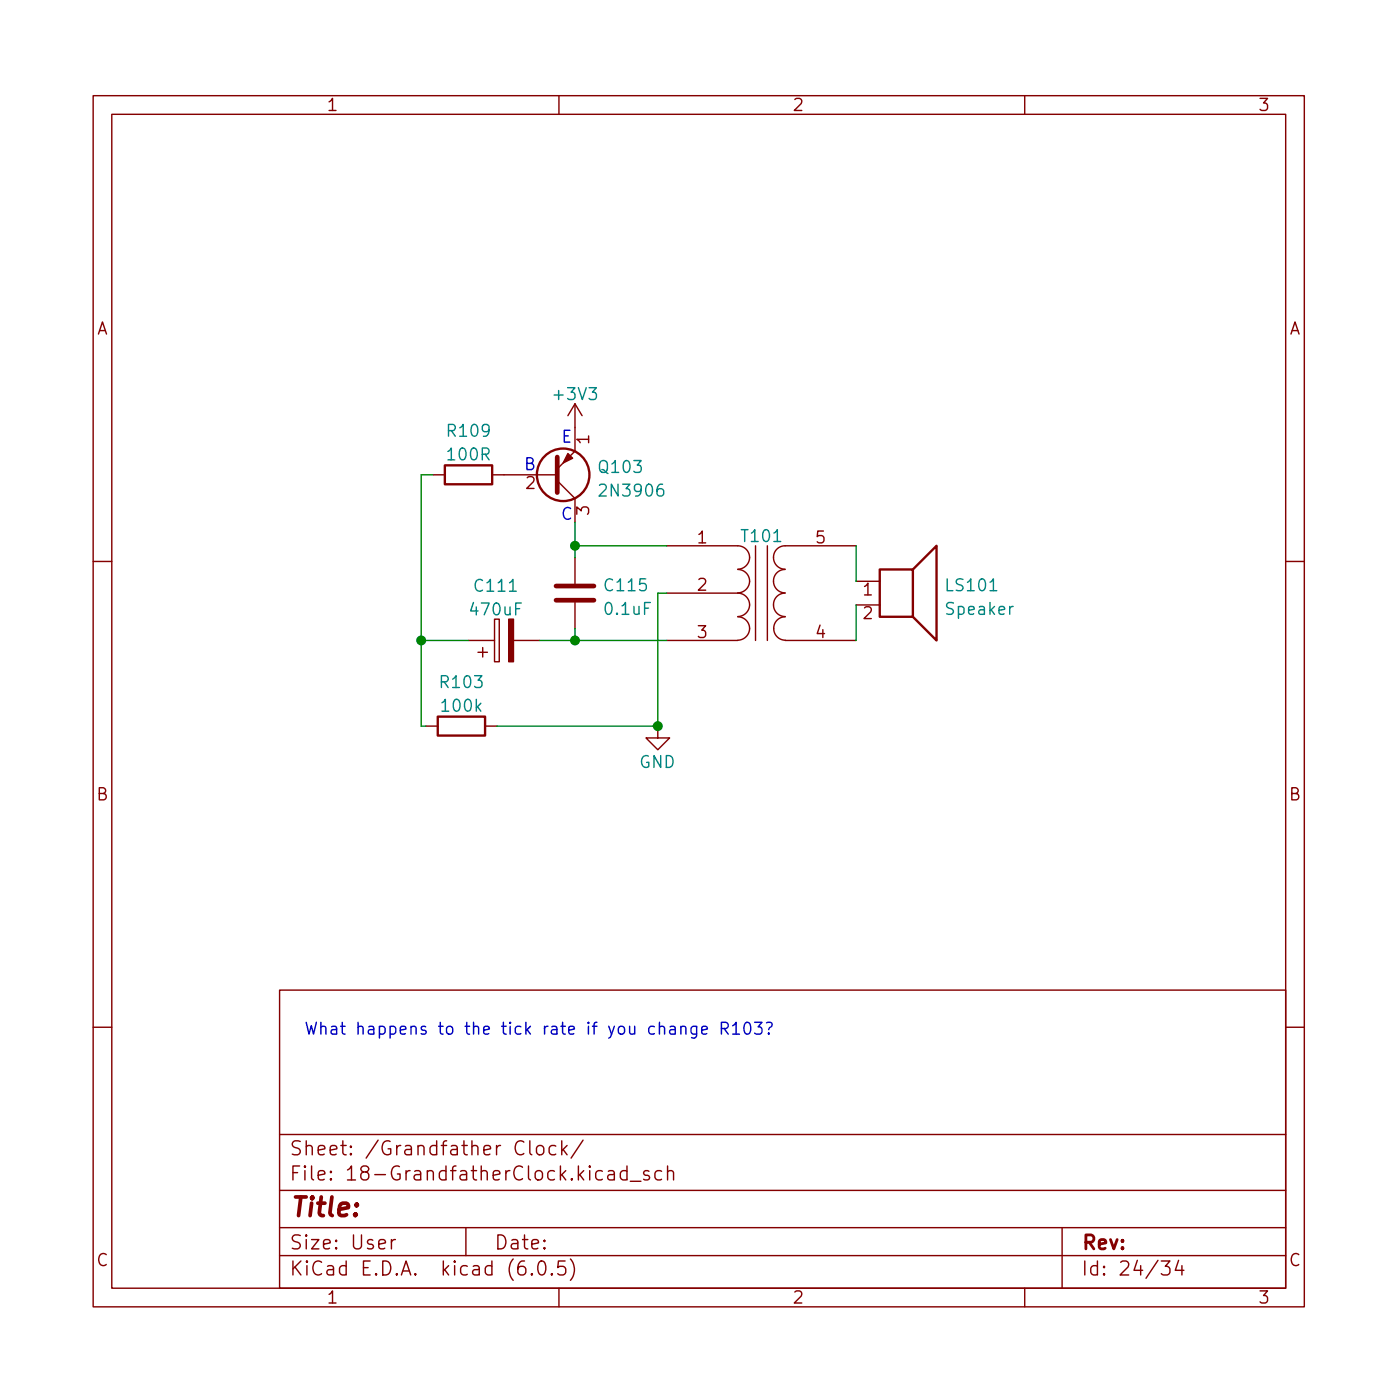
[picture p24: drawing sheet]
<svg xmlns="http://www.w3.org/2000/svg" width="150mm" height="150mm" viewBox="0 0 150 150" stroke-linecap="round" stroke-linejoin="round" font-family="sans-serif">
<defs><g id="words">
<text font-size="2.8" fill="#840000" x="31" y="130.6">Title:</text>
<g font-size="2.1" fill="#840000">
<text x="31" y="124">Sheet: /Grandfather Clock/</text>
<text x="31" y="126.7">File: 18-GrandfatherClock.kicad_sch</text>
<text x="31" y="136.9">KiCad E.D.A. kicad (6.0.5)</text>
<text x="31" y="134.1">Size: User</text>
<text x="53" y="134.1">Date:</text>
<text x="116" y="134.1">Rev:</text>
<text x="116" y="136.9">Id: 24/34</text>
</g>
<g font-size="1.8" fill="#840000">
<text x="35" y="11.9">1</text>
<text x="85" y="11.9">2</text>
<text x="135" y="11.9">3</text>
<text x="10.3" y="35.9">A</text>
<text x="138.4" y="35.9">A</text>
<text x="63.2" y="47.7" transform="rotate(-90 63.2 47.7)">1</text>
<text x="56.5" y="52.5">2</text>
<text x="63.2" y="55.3" transform="rotate(-90 63.2 55.3)">3</text>
<text x="74.9" y="58.3">1</text>
<text x="87.6" y="58.3">5</text>
<text x="74.9" y="63.4">2</text>
<text x="92.7" y="63.9">1</text>
<text x="74.9" y="68.5">3</text>
<text x="87.6" y="68.5">4</text>
<text x="92.7" y="66.5">2</text>
<text x="10.3" y="85.9">B</text>
<text x="138.4" y="85.9">B</text>
<text x="10.3" y="135.9">C</text>
<text x="138.4" y="135.9">C</text>
<text x="35" y="139.9">1</text>
<text x="85" y="139.9">2</text>
<text x="135" y="139.9">3</text>
</g>
<g font-size="1.8" fill="#008484">
<text x="48.2" y="46.9">R109</text>
<text x="59.6" y="42.9">+3V3</text>
<text x="48.2" y="49.4">100R</text>
<text x="64.4" y="50.8">Q103</text>
<text x="64.7" y="53.3">2N3906</text>
<text x="79.7" y="58.2">T101</text>
<text x="51.1" y="63.5">C111</text>
<text x="65.1" y="63.5">C115</text>
<text x="101.7" y="63.5">LS101</text>
<text x="50.7" y="66.1">470uF</text>
<text x="65" y="66">0.1uF</text>
<text x="101.7" y="66">Speaker</text>
<text x="47.4" y="73.9">R103</text>
<text x="47.6" y="76.4">100k</text>
<text x="68.6" y="82.4">GND</text>
</g>
<g font-size="1.8" fill="#0000c2">
<text x="60.2" y="47.5">E</text>
<text x="56.2" y="50.5">B</text>
<text x="60.1" y="55.8">C</text>
<text x="32.6" y="111.1">What happens to the tick rate if you change R103?</text>
</g>
</g></defs>
<g fill="none" stroke="#840000" stroke-width=".15">
<path d="M10 10.3h130v130h-130zM12 12.3h126v126h-126zM60 10.3v2M110 10.3v2M46.5 51h1.3M52.8 51h7M59.8 51.6l1.9 1.9v2.5M61.7 43.3v5.1l-1.9 1.9M61.7 59.9v2.8M61.7 43.3l-.7 1.3M61.7 43.3l.8 1.3M71.6 58.6h7.6a1.26 1.26 0 0 1 1.3 1.2 1.26 1.26 0 0 1-1.3 1.3"/>
<path d="M81.1 58.6v10.1M82.4 58.6v10.1M91.9 58.6h-7.6a1.26 1.26 0 0 0-1.3 1.2 1.26 1.26 0 0 0 1.3 1.3M10 60.3h2M45.7 77.9h1.3M50.3 68.7h2.8M51.3 70h1M51.8 69.5v1M52.1 77.9h1.2M53.1 66.5h.5v4.5h-.5zM55.1 68.7h2.8M61.7 64.7v2.8"/>
<path d="M70.6 77.9v1.3h1.3l-1.3 1.3-1.3-1.3h1.3M71.6 63.7h7.6a1.26 1.26 0 0 1 1.3 1.2 1.26 1.26 0 0 1-1.3 1.3M71.6 68.7h7.6M79.2 66.2a1.26 1.26 0 0 1 1.3 1.3 1.26 1.26 0 0 1-1.3 1.2M79.2 61.1a1.26 1.26 0 0 1 1.3 1.3 1.26 1.26 0 0 1-1.3 1.2M84.3 63.7a1.26 1.26 0 0 0-1.3 1.2 1.26 1.26 0 0 0 1.3 1.3M84.3 61.1a1.26 1.26 0 0 0-1.3 1.3 1.26 1.26 0 0 0 1.3 1.2M84.3 68.7h7.6M84.3 66.2a1.26 1.26 0 0 0-1.2 1.3 1.26 1.26 0 0 0 1.2 1.2M91.9 62.4h2.5M91.9 64.9h2.5M138 60.3h2"/>
<path d="M10 110.3h2M30 106.3h108v32h-108zM138 110.3h2M30 134.8h108M30 131.8h108M30 127.8h108M30 121.8h108M42 133.1v1M42.4 133.1a.38 .38 0 0 0-.4 .2M50 131.8v3M56.9 122.5v1.2l.2 .3M57.1 136.7l.1 .1-.1 .1-.1-.1 .1-.1v.2"/>
<path d="M57.7 123.1a.41 .41 0 0 1 .4-.1 .41 .41 0 0 1 .3 .2v.5a.41 .41 0 0 1-.4 .3 .41 .41 0 0 1-.4-.3zM57.9 135.4a.36 .36 0 0 1 .6 .2 .88 .88 0 0 1-.3 1.3 .38 .38 0 0 1-.4-.3 1.17 1.17 0 0 1 .1-1.2zM59.2 136.7l.1 .1-.1 .1v-.1v-.1v.2M59.7 123h-.5l-.3 .2v.5l.2 .2 .1 .1 .5-.1M60 138.3v2M60.3 122.5v1.5M60.4 123.4l.5 .6M60.7 135.4h-.8v.7l.2-.2 .5 .1 .1 .2v.5l-.3 .2h-.3l-.2-.2M60.9 123l-.6 .5M61.2 135.1a1.72 1.72 0 0 1 0 2.3M62.6 122.4l-1.3 1.9M65.3 125.7h.1h.5v.2v.8"/>
<path d="M65.9 126l-.5 .1a.29 .29 0 0 0-.2 .3 .29 .29 0 0 0 .2 .3l.5-.1M67.3 125.7h-.4l-.3 .2v.5l.1 .2 .2 .1 .4-.1M67.3 125.2v1.5M67.7 126.8h1.1M69.7 125.7h-.4l-.2 .2 .1 .2 .5 .1v.2v.2l-.2 .1-.4-.1M71 125.7h-.4l-.3 .2v.5l.1 .2 .2 .1 .4-.1M71.7 125.8a.37 .37 0 0 1 .6 .1v.8M71.7 125.2v1.5M110 138.3v2M114 131.8v6.5M124.7 135.4h.9l-.5 .5a.41 .41 0 0 1 .5 .3v.4l-.2 .2-.5 .1-.2-.2M126.5 135.3l-.3 1.1h.9"/>
<path d="M126.9 135.9v1"/>
</g>
<g fill="none" stroke="#840000" stroke-width=".25">
<path d="M47.8 50h5v2h-5zM47 76.9h5.1v2.1h-5.1zM94.4 61.1h3.6v5.1h-3.6zM98 61.1l2.5-2.5v10.1l-2.5-2.5"/>
<circle cx="60.5" cy="51" r="2.82"/>
</g>
<g fill="#840000" stroke="#840000" stroke-width=".15">
<path d="M54.6 66.5h.5v4.5h-.5z"/>
<path d="M61 48.7l.5 .5-1 .5z"/>
</g>
<path d="M59.8 49.1v3.8M59.7 64.4h4.1M59.7 62.9h4.1" fill="none" stroke="#840000" stroke-width=".51"/>
<g fill="none" stroke="#0000c2" stroke-width=".15">
<path d="M73.1 110.3a.32 .32 0 0 1 .5 0v.7M73.1 110.2v.8M74.8 110.2v1a.34 .34 0 0 1-.6 .2M74.8 110.2h-.4l-.2 .2v.4l.1 .2h.1h.4M75.3 110.6l.6-.1v-.3h-.4l-.2 .1 .1 .7h.1h.4M77.4 110.4h.5a.34 .34 0 0 0 .3-.3 .34 .34 0 0 0-.3-.4h-.5v1.3M77.7 110.4l.5 .6M78.7 110.1l.3-.4v1.3M78.7 111h.7M80 109.9a.3 .3 0 0 1 .3-.2 .3 .3 0 0 1 .2 .3 .66 .66 0 0 1-.3 1 .77 .77 0 0 1-.2-1.1zM81 109.7h.8l-.4 .5a.35 .35 0 0 1 .4 .3v.3l-.1 .2h-.5l-.2-.1M82.3 109.8l.4-.1a.32 .32 0 0 1 .2 .4 .32 .32 0 0 1-.3 .2l-.1 .2"/>
<path d="M82.5 110.9l.1 .1h-.1v-.1v.1"/>
</g>
<path d="M46.5 51h-1.3v26.9h.5M61.7 56v3.9M61.7 58.6h9.9M91.9 58.6v3.8M45.2 68.7h5.1M57.9 68.7h13.7M61.7 67.5v1.2M71.6 63.7h-1v14.2h-17.3M91.9 64.9v3.8" fill="none" stroke="#008400" stroke-width=".15"/>
<g fill="#008400" stroke="#008400" stroke-width=".15">
<circle cx="70.6" cy="77.9" r=".46"/>
<circle cx="45.2" cy="68.7" r=".46"/>
<circle cx="61.7" cy="68.7" r=".46"/>
<circle cx="61.7" cy="58.6" r=".46"/>
</g>
<use href="#words"/>
</svg>
